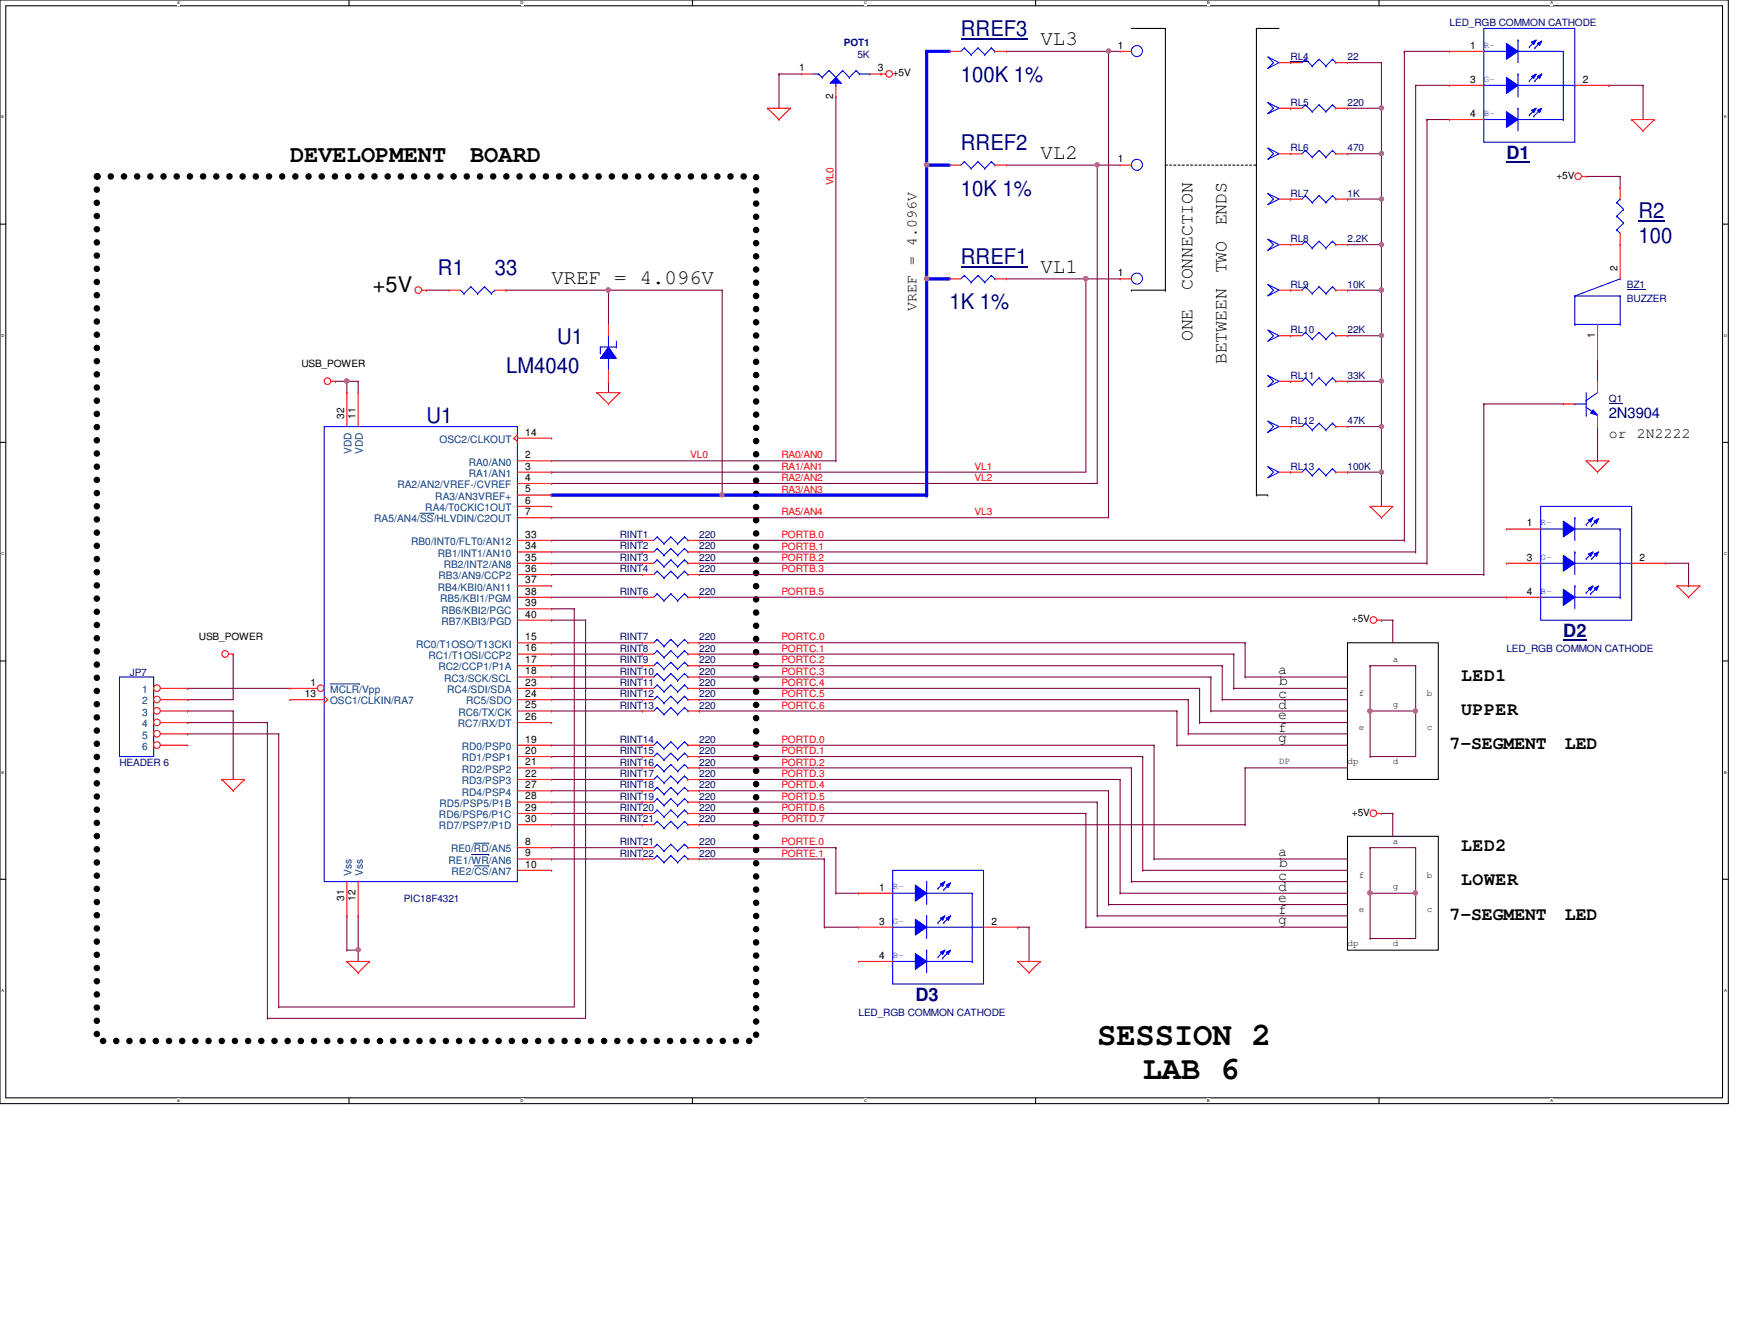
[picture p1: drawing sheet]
<svg xmlns="http://www.w3.org/2000/svg" width="279mm" height="216mm" viewBox="0 0 279 216" stroke-linecap="round" stroke-linejoin="round" font-family="sans-serif">
<defs><g id="words">
<g font-size="5.2">
<text x="176.5" y="168">SESSION 2</text>
<text x="183.8" y="173.5">LAB 6</text>
</g>
<g font-size="3.8">
<text x="46.7" y="26.1">DEVELOPMENT</text>
<text x="75.6" y="26.1">BOARD</text>
</g>
<g font-size="3.5" fill="#000080">
<text x="154.6" y="5.8">RREF3</text>
<text x="154.6" y="13.2">100K 1%</text>
<text x="154.6" y="24.1">RREF2</text>
<text x="154.6" y="31.5">10K 1%</text>
<text x="263.6" y="35.1">R2</text>
<text x="263.6" y="39.1">100</text>
<text x="70.4" y="44.2">R1</text>
<text x="79.6" y="44.2">33</text>
<text x="154.6" y="42.4">RREF1</text>
<text x="152.7" y="49.7">1K 1%</text>
<text x="81.4" y="60">LM4040</text>
<text x="89.6" y="55.2">U1</text>
<text x="68.6" y="68">U1</text>
</g>
<text font-size="3.5" x="60" y="47">+5V</text>
<g font-size="3.3">
<text x="167.3" y="7.2">VL3</text>
<text x="167.3" y="25.5">VL2</text>
<text x="88.7" y="45.7">VREF = 4.096V</text>
<text x="167.3" y="43.8">VL1</text>
</g>
<g font-size="2.9" fill="#000080">
<text x="242.3" y="25.6">D1</text>
<text x="251.5" y="102.4">D2</text>
<text x="147.2" y="160.9">D3</text>
</g>
<g font-size="2.9">
<text x="197.3" y="36.2" transform="rotate(-90 197.3 36.2)">ENDS</text>
<text x="191.8" y="46.7" transform="rotate(-90 191.8 46.7)">CONNECTION</text>
<text x="197.3" y="43.9" transform="rotate(-90 197.3 43.9)">TWO</text>
<text x="191.8" y="54.9" transform="rotate(-90 191.8 54.9)">ONE</text>
<text x="197.3" y="58.5" transform="rotate(-90 197.3 58.5)">BETWEEN</text>
<text x="235" y="109.4">LED1</text>
<text x="235" y="114.9">UPPER</text>
<text x="233.2" y="120.4">7-SEGMENT</text>
<text x="251.7" y="120.4">LED</text>
<text x="235" y="136.9">LED2</text>
<text x="235" y="142.3">LOWER</text>
<text x="233.2" y="147.8">7-SEGMENT</text>
<text x="251.7" y="147.8">LED</text>
</g>
<g font-size="2.4">
<text x="147.4" y="50" transform="rotate(-90 147.4 50)">VREF = 4.096V</text>
<text x="258.8" y="70.5">or</text>
<text x="263.3" y="70.5">2N2222</text>
<text x="205.6" y="112.2">c</text>
<text x="205.6" y="108.4">a</text>
<text x="205.7" y="110.2">b</text>
<text x="205.6" y="114">d</text>
<text x="205.6" y="119.3">g</text>
<text x="205.6" y="117.7">f</text>
<text x="205.6" y="115.7">e</text>
<text x="205.6" y="137.6">a</text>
<text x="205.6" y="143.3">d</text>
<text x="205.6" y="141.5">c</text>
<text x="205.7" y="139.4">b</text>
<text x="205.6" y="148.6">g</text>
<text x="205.6" y="146.9">f</text>
<text x="205.6" y="144.9">e</text>
</g>
<text font-size="2.4" fill="#000080" x="258.8" y="67.1">2N3904</text>
<g font-size="1.7">
<text x="128.6" y="11.5">1</text>
<text x="141.2" y="11.5">3</text>
<text x="179.8" y="7.8">1</text>
<text x="236.5" y="7.8">1</text>
<text x="134" y="15.9" transform="rotate(-90 134 15.9)">2</text>
<text x="236.5" y="13.3">3</text>
<text x="254.6" y="13.3">2</text>
<text x="236.5" y="18.8">4</text>
<text x="179.8" y="26.1">1</text>
<text x="179.8" y="44.4">1</text>
<text x="260.2" y="43.6" transform="rotate(-90 260.2 43.6)">2</text>
<text x="256.5" y="54.3" transform="rotate(-90 256.5 54.3)">1</text>
<text x="55.4" y="67.3" transform="rotate(-90 55.4 67.3)">32</text>
<text x="57.2" y="67.3" transform="rotate(-90 57.2 67.3)">11</text>
<text x="84.5" y="70">14</text>
<text x="84.5" y="73.7">2</text>
<text x="84.5" y="75.5">3</text>
<text x="84.5" y="77.3">4</text>
<text x="84.5" y="79.2">5</text>
<text x="84.5" y="81">6</text>
<text x="84.5" y="82.8">7</text>
<text x="84.5" y="86.4">33</text>
<text x="84.5" y="88.3">34</text>
<text x="245.6" y="84.6">1</text>
<text x="84.5" y="90.1">35</text>
<text x="84.5" y="91.9">36</text>
<text x="84.5" y="93.8">37</text>
<text x="84.5" y="95.6">38</text>
<text x="245.6" y="90.1">3</text>
<text x="245.6" y="95.6">4</text>
<text x="263.7" y="90.1">2</text>
<text x="84.5" y="97.5">39</text>
<text x="84.5" y="99.3">40</text>
<text x="84.5" y="106.6">17</text>
<text x="84.5" y="104.7">16</text>
<text x="84.5" y="102.9">15</text>
<text x="49" y="112.1">13</text>
<text x="50" y="110.2">1</text>
<text x="84.5" y="113.9">25</text>
<text x="84.5" y="112.1">24</text>
<text x="84.5" y="110.2">23</text>
<text x="84.5" y="108.4">18</text>
<text x="84.5" y="119.4">19</text>
<text x="84.5" y="115.7">26</text>
<text x="84.5" y="121.2">20</text>
<text x="84.5" y="123">21</text>
<text x="84.5" y="124.9">22</text>
<text x="84.5" y="126.7">27</text>
<text x="84.5" y="128.5">28</text>
<text x="84.5" y="130.3">29</text>
<text x="84.5" y="135.8">8</text>
<text x="84.5" y="137.7">9</text>
<text x="84.5" y="132.2">30</text>
<text x="84.5" y="139.5">10</text>
<text x="141.4" y="143.2">1</text>
<text x="55.4" y="144.8" transform="rotate(-90 55.4 144.8)">31</text>
<text x="57.2" y="144.8" transform="rotate(-90 57.2 144.8)">12</text>
<text x="141.4" y="148.6">3</text>
<text x="159.5" y="148.6">2</text>
<text x="141.4" y="154.1">4</text>
</g>
<g font-size="1.7" fill="#004080">
<text x="70.7" y="71.2">OSC2/CLKOUT</text>
<text x="56.6" y="73" transform="rotate(-90 56.6 73)">VDD</text>
<text x="58.4" y="73" transform="rotate(-90 58.4 73)">VDD</text>
<text x="75.4" y="74.8">RA0/AN0</text>
<text x="75.4" y="76.7">RA1/AN1</text>
<text x="60.2" y="84">RA5/AN4/SS/HLVDIN/C2OUT</text>
<text x="63.9" y="78.5">RA2/AN2/VREF-/CVREF</text>
<text x="68.4" y="82.2">RA4/T0CKIC1OUT</text>
<text x="70" y="80.3">RA3/AN3VREF+</text>
<text x="66.1" y="87.6">RB0/INT0/FLT0/AN12</text>
<text x="70.4" y="89.5">RB1/INT1/AN10</text>
<text x="70.4" y="95">RB4/KBI0/AN11</text>
<text x="70.5" y="93.1">RB3/AN9/CCP2</text>
<text x="71.4" y="91.3">RB2/INT2/AN8</text>
<text x="70.8" y="96.8">RB5/KBI1/PGM</text>
<text x="71" y="98.6">RB6/KBI2/PGC</text>
<text x="71" y="100.5">RB7/KBI3/PGD</text>
<text x="66.9" y="104.1">RC0/T1OSO/T13CKI</text>
<text x="68.9" y="105.9">RC1/T1OSI/CCP2</text>
<text x="70.5" y="107.8">RC2/CCP1/P1A</text>
<text x="22.9" y="111.4">1</text>
<text x="22.9" y="113.2">2</text>
<text x="53.1" y="111.4">MCLR/Vpp</text>
<text x="53.1" y="113.2">OSC1/CLKIN/RA7</text>
<text x="71.5" y="109.6">RC3/SCK/SCL</text>
<text x="71.9" y="111.4">RC4/SDI/SDA</text>
<text x="75" y="113.2">RC5/SDO</text>
<text x="22.9" y="115.1">3</text>
<text x="22.9" y="116.9">4</text>
<text x="22.9" y="118.7">5</text>
<text x="73.7" y="116.9">RC7/RX/DT</text>
<text x="73.7" y="115.1">RC6/TX/CK</text>
<text x="22.9" y="120.6">6</text>
<text x="74.3" y="120.6">RD0/PSP0</text>
<text x="74.3" y="122.4">RD1/PSP1</text>
<text x="74.3" y="124.2">RD2/PSP2</text>
<text x="70.6" y="131.5">RD6/PSP6/P1C</text>
<text x="70.7" y="129.7">RD5/PSP5/P1B</text>
<text x="74.3" y="126.1">RD3/PSP3</text>
<text x="74.3" y="127.9">RD4/PSP4</text>
<text x="70.6" y="133.3">RD7/PSP7/P1D</text>
<text x="72.6" y="137">RE0/RD/AN5</text>
<text x="56.6" y="140.8" transform="rotate(-90 56.6 140.8)">Vss</text>
<text x="58.4" y="140.8" transform="rotate(-90 58.4 140.8)">Vss</text>
<text x="72.1" y="138.9">RE1/WR/AN6</text>
<text x="72.6" y="140.7">RE2/CS/AN7</text>
</g>
<g font-size="1.6" fill="#000080">
<text x="233.2" y="4.2">LED_RGB COMMON CATHODE</text>
<text x="135.7" y="7.4">POT1</text>
<text x="137.9" y="9.3">5K</text>
<text x="207.6" y="9.7">RL4</text>
<text x="216.7" y="9.7">22</text>
<text x="207.6" y="17">RL5</text>
<text x="216.7" y="17">220</text>
<text x="207.6" y="24.3">RL6</text>
<text x="216.7" y="24.3">470</text>
<text x="207.6" y="31.6">RL7</text>
<text x="216.7" y="31.6">1K</text>
<text x="207.6" y="38.9">RL8</text>
<text x="216.7" y="38.9">2.2K</text>
<text x="207.6" y="46.3">RL9</text>
<text x="216.7" y="46.3">10K</text>
<text x="261.7" y="46.3">BZ1</text>
<text x="207.6" y="53.6">RL10</text>
<text x="216.7" y="53.6">22K</text>
<text x="261.7" y="48.5">BUZZER</text>
<text x="207.6" y="60.9">RL11</text>
<text x="216.7" y="60.9">33K</text>
<text x="258.8" y="64.6">Q1</text>
<text x="207.6" y="68.2">RL12</text>
<text x="216.7" y="68.2">47K</text>
<text x="207.6" y="75.5">RL13</text>
<text x="216.7" y="75.5">100K</text>
<text x="99.7" y="86.5">RINT1</text>
<text x="99.7" y="88.3">RINT2</text>
<text x="112.5" y="86.5">220</text>
<text x="112.5" y="88.3">220</text>
<text x="99.7" y="90.2">RINT3</text>
<text x="99.7" y="92">RINT4</text>
<text x="99.7" y="95.6">RINT6</text>
<text x="112.5" y="90.2">220</text>
<text x="112.5" y="92">220</text>
<text x="112.5" y="95.6">220</text>
<text x="99.7" y="106.6">RINT9</text>
<text x="99.7" y="103">RINT7</text>
<text x="99.7" y="104.8">RINT8</text>
<text x="112.5" y="106.6">220</text>
<text x="112.5" y="103">220</text>
<text x="112.5" y="104.8">220</text>
<text x="242.3" y="104.8">LED_RGB COMMON CATHODE</text>
<text x="20.9" y="108.6">JP7</text>
<text x="99.7" y="112.1">RINT12</text>
<text x="99.7" y="108.5">RINT10</text>
<text x="99.7" y="110.3">RINT11</text>
<text x="99.7" y="113.9">RINT13</text>
<text x="112.5" y="112.1">220</text>
<text x="112.5" y="108.5">220</text>
<text x="112.5" y="110.3">220</text>
<text x="112.5" y="113.9">220</text>
<text x="99.7" y="119.4">RINT14</text>
<text x="112.5" y="119.4">220</text>
<text x="19.2" y="123.1">HEADER 6</text>
<text x="99.7" y="121.2">RINT15</text>
<text x="99.7" y="123.1">RINT16</text>
<text x="99.7" y="124.9">RINT17</text>
<text x="112.5" y="121.2">220</text>
<text x="112.5" y="123.1">220</text>
<text x="112.5" y="124.9">220</text>
<text x="99.7" y="130.4">RINT20</text>
<text x="99.7" y="128.6">RINT19</text>
<text x="99.7" y="126.7">RINT18</text>
<text x="112.5" y="130.4">220</text>
<text x="112.5" y="128.6">220</text>
<text x="112.5" y="126.7">220</text>
<text x="99.7" y="135.9">RINT21</text>
<text x="99.7" y="137.7">RINT22</text>
<text x="99.7" y="132.2">RINT21</text>
<text x="112.5" y="135.9">220</text>
<text x="112.5" y="137.7">220</text>
<text x="112.5" y="132.2">220</text>
<text x="64.9" y="145">PIC18F4321</text>
<text x="138.1" y="163.3">LED_RGB COMMON CATHODE</text>
</g>
<g font-size="1.6">
<text x="143.6" y="12.2">+5V</text>
<text x="250.4" y="28.7">+5V</text>
<text x="48.5" y="59.1">USB_POWER</text>
<text x="217.5" y="100">+5V</text>
<text x="32" y="103">USB_POWER</text>
<text x="217.5" y="131.1">+5V</text>
</g>
<g font-size="1.6" fill="#f00">
<text x="134.1" y="29.8" transform="rotate(-90 134.1 29.8)">VL0</text>
<text x="111" y="73.7">VL0</text>
<text x="125.7" y="73.7">RA0/AN0</text>
<text x="125.7" y="77.3">RA2/AN2</text>
<text x="125.7" y="75.5">RA1/AN1</text>
<text x="156.8" y="77.3">VL2</text>
<text x="156.8" y="75.5">VL1</text>
<text x="125.7" y="79.2">RA3/AN3</text>
<text x="125.7" y="82.8">RA5/AN4</text>
<text x="156.8" y="82.8">VL3</text>
<text x="125.7" y="86.5">PORTB.0</text>
<text x="125.7" y="88.3">PORTB.1</text>
<text x="125.7" y="90.2">PORTB.2</text>
<text x="125.7" y="95.6">PORTB.5</text>
<text x="125.7" y="92">PORTB.3</text>
<text x="125.7" y="106.6">PORTC.2</text>
<text x="125.7" y="104.8">PORTC.1</text>
<text x="125.7" y="103">PORTC.0</text>
<text x="125.7" y="110.3">PORTC.4</text>
<text x="125.7" y="112.1">PORTC.5</text>
<text x="125.7" y="108.5">PORTC.3</text>
<text x="125.7" y="113.9">PORTC.6</text>
<text x="125.7" y="119.4">PORTD.0</text>
<text x="125.7" y="121.2">PORTD.1</text>
<text x="125.7" y="123.1">PORTD.2</text>
<text x="125.7" y="124.9">PORTD.3</text>
<text x="125.7" y="130.4">PORTD.6</text>
<text x="125.7" y="126.7">PORTD.4</text>
<text x="125.7" y="128.6">PORTD.5</text>
<text x="125.7" y="135.9">PORTE.0</text>
<text x="125.7" y="137.7">PORTE.1</text>
<text x="125.7" y="132.2">PORTD.7</text>
</g>
<g font-size="1.5" fill="#00f">
<text x="238.7" y="7.7">R-</text>
<text x="238.7" y="13.1">G-</text>
<text x="238.7" y="18.6">B-</text>
<text x="247.8" y="84.5">R-</text>
<text x="247.8" y="90">G-</text>
<text x="247.8" y="95.4">B-</text>
<text x="143.6" y="143">R-</text>
<text x="143.6" y="148.5">G-</text>
<text x="143.6" y="154">B-</text>
</g>
<g font-size="1.5">
<text x="224" y="106.4">a</text>
<text x="218.6" y="111.9">f</text>
<text x="224" y="113.7">g</text>
<text x="229.5" y="111.9">b</text>
<text x="218.6" y="117.4">e</text>
<text x="229.5" y="117.4">c</text>
<text x="205.7" y="122.9">DP</text>
<text x="216.7" y="122.9">dp</text>
<text x="224" y="122.9">d</text>
<text x="224" y="135.7">a</text>
<text x="218.6" y="141.1">f</text>
<text x="224" y="143">g</text>
<text x="229.5" y="141.1">b</text>
<text x="218.6" y="146.6">e</text>
<text x="229.5" y="146.6">c</text>
<text x="216.7" y="152.1">dp</text>
<text x="224" y="152.1">d</text>
</g>
<g font-size=".6">
<text x="28.5" y=".7">E</text>
<text x="83.7" y=".7">D</text>
<text x="139" y=".7">C</text>
<text x="194.2" y=".7">B</text>
<text x="249.4" y=".7">A</text>
<text x=".3" y="19">E</text>
<text x="277.3" y="19">E</text>
<text x=".3" y="54.1">D</text>
<text x="277.3" y="54.1">D</text>
<text x=".3" y="89.2">C</text>
<text x="277.3" y="89.2">C</text>
<text x=".3" y="124.4">B</text>
<text x="277.3" y="124.4">B</text>
<text x=".3" y="159.5">A</text>
<text x="277.3" y="159.5">A</text>
<text x="28.5" y="177.2">E</text>
<text x="83.7" y="177.2">D</text>
<text x="139" y="177.2">C</text>
<text x="194.2" y="177.2">B</text>
<text x="249.4" y="177.2">A</text>
</g>
</g></defs>
<path d="M0 0h278v177.4h-278zM.9 .9h276.2v175.6h-276.2z" fill="none" stroke="#000" stroke-width=".17"/>
<g fill="#fff">
<path d="M28.5 .1h.5v.7h-.5z"/>
<path d="M28.5 176.6h.5v.7h-.5z"/>
</g>
<path d="M56.1 0v.9M56.1 176.5v.9" fill="none" stroke="#000" stroke-width=".17"/>
<g fill="#fff">
<path d="M83.7 .1h.5v.7h-.5z"/>
<path d="M83.7 176.6h.5v.7h-.5z"/>
</g>
<path d="M111.4 0v.9M111.4 176.5v.9" fill="none" stroke="#000" stroke-width=".17"/>
<g fill="#fff">
<path d="M139 .1h.4v.7h-.4z"/>
<path d="M139 176.6h.4v.7h-.4z"/>
</g>
<path d="M166.6 0v.9M166.6 176.5v.9" fill="none" stroke="#000" stroke-width=".17"/>
<g fill="#fff">
<path d="M194.2 .1h.4v.7h-.4z"/>
<path d="M194.2 176.6h.4v.7h-.4z"/>
</g>
<path d="M221.8 0v.9M221.8 176.5v.9" fill="none" stroke="#000" stroke-width=".17"/>
<g fill="#fff">
<path d="M249.4 .1h.4v.7h-.4z"/>
<path d="M249.4 176.6h.4v.7h-.4z"/>
<path d="M.3 18.5h.4v.7h-.4z"/>
<path d="M277.3 18.5h.4v.7h-.4z"/>
<path d="M.3 53.6h.4v.7h-.4z"/>
<path d="M277.3 53.6h.5v.7h-.5z"/>
</g>
<path d="M0 36h.9M277.1 36h.9" fill="none" stroke="#000" stroke-width=".17"/>
<g fill="#fff">
<path d="M.3 88.6h.4v.8h-.4z"/>
<path d="M277.3 88.6h.5v.8h-.5z"/>
</g>
<path d="M0 71.1h.9M277.1 71.1h.9" fill="none" stroke="#000" stroke-width=".17"/>
<g fill="#fff">
<path d="M.3 123.8h.4v.7h-.4z"/>
<path d="M277.3 123.8h.4v.7h-.4z"/>
</g>
<path d="M0 106.3h.9M277.1 106.3h.9" fill="none" stroke="#000" stroke-width=".17"/>
<g fill="#fff">
<path d="M.3 158.9h.3v.7h-.3z"/>
<path d="M277.3 158.9h.4v.7h-.4z"/>
</g>
<g fill="none" stroke="#000" stroke-width=".17">
<path d="M182 4.6h5.5M187.5 4.6h.1M187.5 4.6v42.1M202.1 4.6h.1M202.1 4.6h3.6M202.1 4.6v75M182 46.7h.1M182 46.7h5.5M187.5 46.7h.1M202.1 79.6h.1M202.1 79.6h1.8M203.9 79.6h.1"/>
<path d="M216.7 103.3h14.7v22h-14.7zM216.7 134.5h14.7v18.2h-14.7zM0 141.4h.9M277.1 141.4h.9"/>
</g>
<path d="M15.6 28.4h106v138.9h-106z" fill="none" stroke="#000" stroke-width="1.1" stroke-dasharray="0 2.1"/>
<path d="M187.5 26.5h14.6M202.1 26.5h.1" fill="none" stroke="#000" stroke-width=".17" stroke-dasharray=".3 .3"/>
<path d="M55.8 152.7h.1M55.8 152.7h1.8M57.6 152.7h.1M57.6 152.7v1.9" fill="none" stroke="#800040" stroke-width=".17"/>
<circle cx="57.6" cy="152.7" r=".34" fill="#f0f"/>
<circle cx="57.6" cy="152.7" r=".34" fill="none" stroke="#f0f" stroke-width=".17"/>
<path d="M55.8 61.3h.1M55.8 61.3h1.8" fill="none" stroke="#800040" stroke-width=".17"/>
<circle cx="55.8" cy="61.3" r=".36" fill="#f0f"/>
<circle cx="55.8" cy="61.3" r=".36" fill="none" stroke="#f0f" stroke-width=".17"/>
<g fill="none" stroke="#800040" stroke-width=".17">
<path d="M225.9 8.3h.1M225.9 8.3v78.6M225.9 8.3h7.3M227.7 13.7h.1M227.7 13.7v75M227.7 13.7h5.5M229.5 19.2h.1M229.5 19.2v71.4M229.5 19.2h3.7M68.6 46.7h.1M68.6 46.7h3.7M81.4 46.7h.1"/>
<path d="M81.4 46.7h34.8M97.9 46.7h.1M97.9 46.7v5.5M116.2 46.7h.1M54 61.3h.1M54 61.3h1.8M55.8 61.3h.1M55.8 61.3v1.8M57.6 61.3h.1M57.6 61.3v1.8M97.9 61.3h.1M97.9 61.3v1.8"/>
<path d="M88.7 99.7h.1M88.7 97.9h.1M88.7 99.7h5.5M88.7 97.9h3.7M88.7 86.9h14.6M88.7 88.7h14.6M88.7 90.6h14.6M88.7 92.4h14.6M88.7 96h14.6M92.4 97.9h.1M92.4 97.9v64h-47.6M94.2 99.7h.1"/>
<path d="M94.2 99.7v64h-51.2M103.3 86.9h.1M103.3 88.7h.1M103.3 90.6h.1M103.3 92.4h.1M103.3 96h.1M112.5 96h.1M112.5 86.9h113.4M112.5 88.7h115.2M112.5 90.6h117M112.5 96h129.8M225.9 86.9h.1"/>
<path d="M227.7 88.7h.1M229.5 90.6h.1M30.2 112.5h.1M30.2 118h.1M30.2 116.2h.1M30.2 110.7h.1M30.2 114.3h.1M30.2 118h14.6M30.2 116.2h12.8M30.2 110.7h16.5M30.2 114.3h7.3M37.5 105.2h.1"/>
<path d="M37.5 114.3h.1M37.5 105.2v7.3h-7.3M37.5 114.3v11M43 116.2h.1M43 116.2v47.5M44.8 118h.1M44.8 118v43.9M88.7 112.5h14.6M88.7 110.7h14.6M88.7 114.3h14.6M88.7 119.8h14.6M88.7 103.3h14.6"/>
<path d="M88.7 105.2h14.6M88.7 107h14.6M88.7 108.8h14.6M103.3 119.8h.1M103.3 103.3h.1M103.3 105.2h.1M103.3 107h.1M103.3 108.8h.1M103.3 110.7h.1M103.3 112.5h.1M103.3 114.3h.1M88.7 121.6h14.6"/>
<path d="M88.7 123.4h14.6M88.7 125.3h14.6M88.7 127.1h14.6M88.7 128.9h14.6M88.7 130.8h14.6M103.3 121.6h.1M103.3 123.4h.1M103.3 125.3h.1M103.3 127.1h.1M103.3 128.9h.1M103.3 130.8h.1M112.5 130.8h.1"/>
<path d="M112.5 130.8h62.2M55.8 147.2h.1M55.8 147.2v5.5M57.6 147.2h.1M57.6 147.2v5.5M43 163.7h.1M44.8 161.9h.1"/>
</g>
<circle cx="97.8" cy="46.6" r=".35" fill="#f0f"/>
<circle cx="97.8" cy="46.6" r=".35" fill="none" stroke="#f0f" stroke-width=".17"/>
<g fill="none" stroke="#800040" stroke-width=".17">
<path d="M258.8 13.7h.1M258.8 13.7h5.5M224 99.7h.1M224 99.7v3.6M112.5 107h.1M112.5 105.2h.1M112.5 110.7h.1M112.5 112.5h.1M112.5 107h84.1M112.5 105.2h86M112.5 110.7h80.5M112.5 112.5h78.6"/>
<path d="M189.3 119.8h.1M189.3 119.8h27.4M191.1 112.5h.1M191.1 118h.1M191.1 112.5v5.5M191.1 118h25.6M193 110.7h.1M193 116.2h.1M193 110.7v5.5M193 116.2h23.7M194.8 114.3h.1M194.8 114.3h21.9"/>
<path d="M196.6 112.5h.1M196.6 112.5h20.1M198.5 110.7h.1M198.5 110.7h18.2M200.3 108.8h.1M200.3 108.8h16.4M220.4 107h.1M220.4 114.3h.1M220.4 107h7.3M220.4 114.3h7.3M220.4 107v14.6M227.7 114.3h.1"/>
<path d="M227.7 114.3v7.3h-7.3M88.7 138.1h.1M88.7 136.3h14.6M88.7 138.1h14.6M103.3 136.3h.1M112.5 136.3h22M112.5 138.1h20.1M132.6 138.1h.1M132.6 138.1v11M134.5 136.3h.1M134.5 136.3v7.3M220.4 121.6h.1"/>
<path d="M132.6 149.1h.1M132.6 149.1h5.5M134.5 143.6h.1M134.5 143.6h3.6M163.7 149.1h.1M163.7 149.1h1.8M165.5 149.1h.1M165.5 149.1v5.5"/>
</g>
<circle cx="220.4" cy="114.3" r=".36" fill="#f0f"/>
<circle cx="220.4" cy="114.3" r=".36" fill="none" stroke="#f0f" stroke-width=".17"/>
<path d="M227.7 107h.1M227.7 107v7.3" fill="none" stroke="#800040" stroke-width=".17"/>
<circle cx="227.7" cy="114.3" r=".34" fill="#f0f"/>
<circle cx="227.7" cy="114.3" r=".34" fill="none" stroke="#f0f" stroke-width=".17"/>
<g fill="none" stroke="#800040" stroke-width=".17">
<path d="M183.8 139.9h.1M183.8 139.9h32.9M185.6 138.1h.1M185.6 138.1h31.1M220.4 136.3h.1M220.4 136.3h7.3M224 130.8h.1M224 130.8v3.7M174.7 149.1h.1M174.7 149.1h42M176.5 147.2h.1M176.5 147.2h40.2"/>
<path d="M178.3 145.4h.1M178.3 145.4h38.4M180.2 143.6h.1M180.2 143.6h36.5M182 141.7h.1M182 141.7h34.7M220.4 150.9h.1M220.4 143.6h.1M220.4 150.9h7.3M220.4 143.6v7.3"/>
</g>
<circle cx="220.4" cy="143.5" r=".36" fill="#f0f"/>
<circle cx="220.4" cy="143.5" r=".36" fill="none" stroke="#f0f" stroke-width=".17"/>
<path d="M220.4 136.3h.1M220.4 136.3v7.3M227.7 136.3h.1M227.7 136.3v14.6M220.4 143.6h.1M220.4 143.6h7.3M227.7 143.6h.1" fill="none" stroke="#800040" stroke-width=".17"/>
<circle cx="227.7" cy="143.5" r=".34" fill="#f0f"/>
<circle cx="227.7" cy="143.5" r=".34" fill="none" stroke="#f0f" stroke-width=".17"/>
<g fill="none" stroke="#800040" stroke-width=".17">
<path d="M161.9 8.3h16.4M178.3 8.3h.1M161.9 44.8h12.8M174.7 44.8h.1M174.7 44.8v31.1M222.2 99.7h.1M222.2 99.7h1.8M112.5 103.3h.1M112.5 108.8h.1M112.5 114.3h.1M112.5 119.8h.1M112.5 103.3h87.8"/>
<path d="M112.5 108.8h82.3M112.5 114.3h76.8M112.5 119.8h73.1M185.6 119.8h.1M185.6 119.8v18.3M189.3 114.3h.1M189.3 114.3v5.5M194.8 108.8h.1M194.8 108.8v5.5M196.6 107h.1M196.6 107v5.5M198.5 105.2h.1"/>
<path d="M198.5 105.2v5.5M200.3 103.3h.1M200.3 103.3v5.5M112.5 121.6h.1M112.5 123.4h.1M112.5 125.3h.1M112.5 127.1h.1M112.5 128.9h.1M112.5 121.6h71.3M112.5 123.4h69.5M112.5 125.3h67.7M112.5 127.1h65.8"/>
<path d="M112.5 128.9h64M174.7 130.8h.1M174.7 130.8v18.3M176.5 128.9h.1M176.5 128.9v18.3M178.3 127.1h.1M178.3 127.1v18.3M180.2 125.3h.1M180.2 125.3v18.3M182 123.4h.1M182 123.4v18.3M183.8 121.6h.1"/>
<path d="M183.8 121.6v18.3M222.2 130.8h.1M222.2 130.8h1.8"/>
</g>
<circle cx="174.6" cy="44.8" r=".36" fill="#f0f"/>
<circle cx="174.6" cy="44.8" r=".36" fill="none" stroke="#f0f" stroke-width=".17"/>
<path d="M178.3 8.3h.1M178.3 8.3v74.9" fill="none" stroke="#800040" stroke-width=".17"/>
<circle cx="178.3" cy="8.2" r=".34" fill="#f0f"/>
<circle cx="178.3" cy="8.2" r=".34" fill="none" stroke="#f0f" stroke-width=".17"/>
<path d="M149.1 8.3h.1M149.1 8.3v36.5M149.1 8.3h3.6M149.1 26.5h.1M149.1 26.5h3.6M149.1 44.8h.1M149.1 44.8h3.6" fill="none" stroke="#800040" stroke-width=".17"/>
<circle cx="149.1" cy="26.5" r=".34" fill="#f0f"/>
<circle cx="149.1" cy="26.5" r=".34" fill="none" stroke="#f0f" stroke-width=".17"/>
<path d="M161.9 26.5h14.6M176.5 26.5h.1M176.5 26.5v51.2" fill="none" stroke="#800040" stroke-width=".17"/>
<circle cx="176.5" cy="26.5" r=".34" fill="#f0f"/>
<circle cx="176.5" cy="26.5" r=".34" fill="none" stroke="#f0f" stroke-width=".17"/>
<path d="M88.7 77.7h.1M88.7 77.7h87.8M116.2 79.6h.1M116.2 79.6h32.9" fill="none" stroke="#800040" stroke-width=".17"/>
<circle cx="116.1" cy="79.5" r=".34" fill="#f0f"/>
<circle cx="116.1" cy="79.5" r=".34" fill="none" stroke="#f0f" stroke-width=".17"/>
<path d="M149.1 44.8h.1M149.1 44.8v34.8" fill="none" stroke="#800040" stroke-width=".17"/>
<circle cx="149.1" cy="44.8" r=".34" fill="#f0f"/>
<circle cx="149.1" cy="44.8" r=".34" fill="none" stroke="#f0f" stroke-width=".17"/>
<g fill="none" stroke="#800040" stroke-width=".17">
<path d="M125.3 11.9h.1M125.3 11.9h3.6M125.3 11.9v5.5M264.3 13.7h.1M264.3 13.7v5.5M255.1 28.4h5.5M260.6 28.4h.1M260.6 30.2h.1M260.6 28.4v1.8M116.2 46.7v32.9M257 57.6v3.7M88.7 75.9h.1"/>
<path d="M88.7 79.6h.1M88.7 75.9h86M88.7 74.1h45.8M88.7 79.6h27.5M116.2 79.6h.1M134.5 74.1h.1M238.7 64.9h.1M238.7 64.9v27.5M238.7 64.9h12.8M257 61.3h.1M257 74.1h.1M257 68.6v5.5"/>
<path d="M88.7 83.2h.1M88.7 83.2h89.6M112.5 92.4h126.2M238.7 92.4h.1M267.9 90.6h3.7M271.6 90.6h.1M271.6 94.2h.1M271.6 90.6v3.6M88.7 132.6h14.6M103.3 132.6h.1M112.5 132.6h.1M112.5 132.6h87.8"/>
<path d="M200.3 123.4h.1M200.3 132.6h.1M200.3 123.4h16.4M200.3 123.4v9.2"/>
</g>
<path d="M149.1 8.3h3.6" fill="none" stroke="#00f" stroke-width=".51"/>
<circle cx="149.1" cy="8.3" r=".25" fill="#00f"/>
<path d="M149.1 8.3v18.2" fill="none" stroke="#00f" stroke-width=".51"/>
<circle cx="149.1" cy="8.3" r=".25" fill="#00f"/>
<circle cx="149.1" cy="26.5" r=".34" fill="#f0f"/>
<circle cx="149.1" cy="26.5" r=".34" fill="none" stroke="#f0f" stroke-width=".17"/>
<path d="M149.1 26.5h3.6" fill="none" stroke="#00f" stroke-width=".51"/>
<circle cx="149.1" cy="26.5" r=".25" fill="#00f"/>
<path d="M149.1 26.5v18.3" fill="none" stroke="#00f" stroke-width=".51"/>
<circle cx="149.1" cy="26.5" r=".25" fill="#00f"/>
<path d="M149.1 44.8h3.6" fill="none" stroke="#00f" stroke-width=".51"/>
<circle cx="149.1" cy="44.8" r=".25" fill="#00f"/>
<path d="M88.7 79.6h60.4" fill="none" stroke="#00f" stroke-width=".51"/>
<circle cx="149.1" cy="79.6" r=".25" fill="#00f"/>
<path d="M149.1 44.8v34.8" fill="none" stroke="#00f" stroke-width=".51"/>
<circle cx="149.1" cy="44.8" r=".25" fill="#00f"/>
<circle cx="149.1" cy="44.8" r=".34" fill="#f0f"/>
<circle cx="149.1" cy="44.8" r=".34" fill="none" stroke="#f0f" stroke-width=".17"/>
<g fill="none" stroke="#800040" stroke-width=".17">
<path d="M134.5 15.6h.1M134.5 15.6v58.5M178.3 8.3h.1M178.3 8.3h1.9M216.7 10.1h.1M216.7 17.4h.1M216.7 10.1h5.5M216.7 17.4h5.5M222.2 10.1h.1M222.2 17.4h.1M222.2 10.1v14.6M176.5 26.5h.1"/>
<path d="M176.5 26.5h3.7M174.7 44.8h.1M174.7 44.8h5.5"/>
</g>
<circle cx="222.2" cy="24.7" r=".34" fill="#f0f"/>
<circle cx="222.2" cy="24.7" r=".34" fill="none" stroke="#f0f" stroke-width=".17"/>
<circle cx="222.2" cy="17.4" r=".34" fill="#f0f"/>
<circle cx="222.2" cy="17.4" r=".34" fill="none" stroke="#f0f" stroke-width=".17"/>
<path d="M216.7 24.7h.1M216.7 24.7h5.5M222.2 24.7h.1M222.2 24.7v7.3" fill="none" stroke="#800040" stroke-width=".17"/>
<circle cx="222.2" cy="32" r=".34" fill="#f0f"/>
<circle cx="222.2" cy="32" r=".34" fill="none" stroke="#f0f" stroke-width=".17"/>
<path d="M216.7 32h.1M216.7 39.3h.1M216.7 32h5.5M216.7 39.3h5.5M222.2 32h.1M222.2 39.3h.1M222.2 32v14.7" fill="none" stroke="#800040" stroke-width=".17"/>
<circle cx="222.2" cy="46.6" r=".35" fill="#f0f"/>
<circle cx="222.2" cy="46.6" r=".35" fill="none" stroke="#f0f" stroke-width=".17"/>
<circle cx="222.2" cy="39.3" r=".34" fill="#f0f"/>
<circle cx="222.2" cy="39.3" r=".34" fill="none" stroke="#f0f" stroke-width=".17"/>
<path d="M216.7 46.7h.1M216.7 54h.1M216.7 46.7h5.5M216.7 54h5.5M222.2 46.7h.1M222.2 54h.1M222.2 46.7v14.6" fill="none" stroke="#800040" stroke-width=".17"/>
<circle cx="222.2" cy="53.9" r=".34" fill="#f0f"/>
<circle cx="222.2" cy="53.9" r=".34" fill="none" stroke="#f0f" stroke-width=".17"/>
<path d="M216.7 61.3h.1M216.7 61.3h5.5M222.2 61.3h.1M222.2 61.3v7.3" fill="none" stroke="#800040" stroke-width=".17"/>
<circle cx="222.2" cy="68.6" r=".34" fill="#f0f"/>
<circle cx="222.2" cy="68.6" r=".34" fill="none" stroke="#f0f" stroke-width=".17"/>
<circle cx="222.2" cy="61.3" r=".34" fill="#f0f"/>
<circle cx="222.2" cy="61.3" r=".34" fill="none" stroke="#f0f" stroke-width=".17"/>
<path d="M216.7 68.6h.1M216.7 75.9h.1M216.7 68.6h5.5M216.7 75.9h5.5M222.2 68.6h.1M222.2 75.9h.1M222.2 68.6v12.8" fill="none" stroke="#800040" stroke-width=".17"/>
<circle cx="222.2" cy="75.9" r=".34" fill="#f0f"/>
<circle cx="222.2" cy="75.9" r=".34" fill="none" stroke="#f0f" stroke-width=".17"/>
<g fill="none" stroke="#f00" stroke-width=".17">
<path d="M123.4 17.4h.1M123.4 17.4h3.7M123.4 17.4l1.9 1.8M125.3 19.2h.1M127.1 17.4h.1M127.1 17.4l-1.8 1.8M141.7 11.9h.1M141.7 11.9h.8M262.5 19.2h.1M262.5 19.2h3.6M262.5 19.2l1.8 1.8M266.1 19.2h.1"/>
<path d="M266.1 19.2l-1.8 1.8M207.6 24.7h.1M207.6 24.7h1.8M214.9 24.7h1.8M216.7 24.7h.1M254.4 28.4h.7M255.1 28.4h.1M264.3 21h.1M67.9 46.7h.7M68.6 46.7h.1M53.3 61.3h.7M54 61.3h.1"/>
<path d="M96 63.1h.1M96 63.1h3.7M96 63.1l1.9 1.8M97.9 64.9h.1M99.7 63.1h.1M99.7 63.1l-1.8 1.8M255.1 74.1h.1M255.1 74.1h3.7M255.1 74.1l1.9 1.8M257 75.9h.1M258.8 74.1h.1M258.8 74.1l-1.8 1.8"/>
<path d="M103.3 90.6h.1M103.3 90.6h1.9M110.7 90.6h1.8M112.5 90.6h.1M220.4 81.4h.1M220.4 81.4h3.6M220.4 81.4l1.8 1.8M221.5 99.7h.7M222.2 99.7h.1M222.2 83.2h.1M224 81.4h.1M224 81.4l-1.8 1.8"/>
<path d="M269.7 94.2h.1M269.7 94.2h3.7M269.7 94.2l1.9 1.8M271.6 96h.1M273.4 94.2h.1M273.4 94.2l-1.8 1.8M36.8 105.2h.7M37.5 105.2h.1M103.3 112.5h.1M103.3 119.8h.1M103.3 112.5h1.9M103.3 119.8h1.9"/>
<path d="M110.7 112.5h1.8M110.7 119.8h1.8M112.5 112.5h.1M112.5 119.8h.1M35.7 125.3h.1M35.7 125.3h3.6M35.7 125.3l1.8 1.8M37.5 127.1h.1M39.3 125.3h.1M39.3 125.3l-1.8 1.8M221.5 130.8h.7M222.2 130.8h.1"/>
<path d="M55.8 154.6h.1M55.8 154.6h3.6M55.8 154.6l1.8 1.8M57.6 156.4h.1M59.4 154.6h.1M59.4 154.6l-1.8 1.8M163.7 154.6h.1M163.7 154.6h3.6M163.7 154.6l1.8 1.8M165.5 156.4h.1M167.3 154.6h.1M167.3 154.6l-1.8 1.8"/>
<circle cx="143" cy="11.9" r=".54"/>
<circle cx="253.8" cy="28.3" r=".54"/>
<circle cx="67.3" cy="46.6" r=".54"/>
<circle cx="52.7" cy="61.3" r=".54"/>
<circle cx="220.9" cy="99.7" r=".54"/>
<circle cx="36.2" cy="105.1" r=".54"/>
<circle cx="220.9" cy="130.7" r=".54"/>
</g>
<g fill="none" stroke="#00f" stroke-width=".17">
<path d="M210 24.2h.1M210 24.2l-.6 .5M210 24.2l1.1 1.1M211.1 25.3h.1M212.2 24.2h.1M212.2 24.2l-1.1 1.1M212.2 24.2l1.1 1.1M213.3 25.3h.1M214.3 24.2h.1M214.3 24.2l-1 1.1M214.3 24.2l.6 .5M214.9 24.7h.1"/>
<path d="M52.2 68.6h31v73.1h-31zM105.7 90h.1M105.7 90l-.5 .6M105.7 90l1.1 1.1M106.8 91.1h.1M107.9 90h.1M107.9 90l-1.1 1.1M107.9 90l1.1 1.1M109 91.1h.1M110.1 90h.1M110.1 90l-1.1 1.1M110.1 90l.6 .6"/>
<path d="M110.7 90.6h.1M105.7 111.9h.1M105.7 119.3h.1M105.7 111.9l-.5 .6M105.7 111.9l1.1 1.1M105.7 119.3l-.5 .5M105.7 119.3l1.1 1.1M106.8 113h.1M107.9 111.9h.1M107.9 119.3h.1M107.9 111.9l-1.1 1.1M107.9 111.9l1.1 1.1"/>
<path d="M107.9 119.3l-1.1 1.1M107.9 119.3l1.1 1.1M109 113h.1M110.1 111.9h.1M110.1 119.3h.1M110.1 111.9l-1.1 1.1M110.1 111.9l.6 .6M110.1 119.3l-1.1 1.1M110.1 119.3l.6 .5M110.7 112.5h.1M110.7 119.8h.1M106.8 120.4h.1"/>
<path d="M109 120.4h.1"/>
</g>
<circle cx="51.6" cy="110.6" r=".54" fill="#fff"/>
<g fill="none" stroke="#f00" stroke-width=".17">
<path d="M205.7 10.1h1.9M207.6 10.1h.1M152.7 26.5h.1M152.7 26.5h1.9M160 26.5h1.9M161.9 26.5h.1M72.3 46.7h.1M72.3 46.7h1.8M79.6 46.7h1.8M81.4 46.7h.1M180.2 44.8h.1M180.2 44.8h1.8"/>
<path d="M55.8 63.1h.1M55.8 63.1v5.5M57.6 63.1h.1M57.6 63.1v5.5M82.7 70.4h.1M82.7 70.4l.5 .6M83.2 71h.1M83.2 74.1h5.5M83.2 75.9h5.5M83.2 77.7h5.5M83.2 79.6h5.5M83.2 69.9l-.5 .5"/>
<path d="M83.2 70.4h5.5M88.7 74.1h.1M88.7 75.9h.1M88.7 77.7h.1M88.7 79.6h.1M88.7 70.4h.1M205.7 68.6h1.9M207.6 75.9h.1M207.6 68.6h.1M207.6 75.9h1.8M214.9 75.9h1.8M216.7 75.9h.1"/>
<path d="M83.2 81.4h5.5M83.2 83.2h5.5M83.2 86.9h5.5M83.2 88.7h5.5M83.2 90.6h5.5M83.2 92.4h5.5M83.2 94.2h5.5M83.2 96h5.5M83.2 97.9h5.5M83.2 99.7h5.5M88.7 81.4h.1M88.7 83.2h.1"/>
<path d="M88.7 86.9h.1M88.7 88.7h.1M88.7 90.6h.1M88.7 92.4h.1M88.7 94.2h.1M88.7 96h.1M88.7 97.9h.1M88.7 99.7h.1M103.3 92.4h.1M103.3 86.9h.1M103.3 86.9h1.9M103.3 92.4h1.9"/>
<path d="M110.7 86.9h1.8M110.7 92.4h1.8M112.5 92.4h.1M112.5 86.9h.1M46.7 110.7h.1M46.7 112.5h.1M46.7 110.7h4.4M46.7 112.5h5.5M52.2 113h.1M52.2 111.9l.5 .6M52.7 112.5h.1M52.7 112.5l-.5 .5"/>
<path d="M83.2 110.7h5.5M83.2 112.5h5.5M83.2 119.8h5.5M83.2 116.2h5.5M83.2 114.3h5.5M83.2 108.8h5.5M83.2 107h5.5M83.2 105.2h5.5M83.2 103.3h5.5M88.7 119.8h.1M88.7 116.2h.1M88.7 114.3h.1"/>
<path d="M88.7 112.5h.1M88.7 110.7h.1M88.7 108.8h.1M88.7 107h.1M88.7 105.2h.1M88.7 103.3h.1M103.3 107h.1M103.3 108.8h.1M103.3 110.7h.1M103.3 110.7h1.9M103.3 108.8h1.9M103.3 107h1.9"/>
<path d="M110.7 110.7h1.8M110.7 108.8h1.8M110.7 107h1.8M112.5 107h.1M112.5 108.8h.1M112.5 110.7h.1M83.2 136.3h5.5M83.2 138.1h5.5M83.2 139.9h5.5M83.2 121.6h5.5M83.2 123.4h5.5M83.2 125.3h5.5"/>
<path d="M83.2 127.1h5.5M83.2 128.9h5.5M83.2 130.8h5.5M83.2 132.6h5.5M88.7 136.3h.1M88.7 138.1h.1M88.7 139.9h.1M88.7 121.6h.1M88.7 123.4h.1M88.7 125.3h.1M88.7 127.1h.1M88.7 128.9h.1"/>
<path d="M88.7 130.8h.1M88.7 132.6h.1M103.3 121.6h.1M103.3 136.3h.1M103.3 136.3h1.9M103.3 121.6h1.9M110.7 136.3h1.8M110.7 121.6h1.8M112.5 121.6h.1M112.5 136.3h.1M55.8 147.2h.1M55.8 141.7v5.5"/>
<path d="M57.6 147.2h.1M57.6 141.7v5.5"/>
<circle cx="51.6" cy="110.6" r=".54"/>
</g>
<path d="M67.6 82.5h2.2M69.8 82.5h.1M53.1 109.9h4.7M57.8 109.9h.1M75.8 137.4h2.8M76.2 135.6h2.4M76.3 139.2h2.3M78.6 135.6h.1M78.6 137.4h.1M78.6 139.2h.1" fill="none" stroke="#004080" stroke-width=".16"/>
<g fill="none" stroke="#00f" stroke-width=".17">
<path d="M203.9 9.1l1.8 1-1.8 .9 1-.9zM155.1 26h.1M155.1 26l-.5 .5M155.1 26l1.1 1.1M156.2 27.1h.1M157.3 26h.1M157.3 26l-1.1 1.1M157.3 26l1.1 1.1M158.4 27.1h.1M159.5 26h.1M159.5 26l-1.1 1.1M159.5 26l.5 .5"/>
<path d="M160 26.5h.1M74.1 46.7l.5 .5M74.6 47.2h.1M75.7 46.1h.1M75.7 46.1l-1.1 1.1M75.7 46.1l1.1 1.1M76.8 47.2h.1M77.9 46.1h.1M77.9 46.1l-1.1 1.1M77.9 46.1l1.1 1.1M79 47.2h.1M79.6 46.7h.1"/>
<path d="M79.6 46.7l-.6 .5M203.9 67.7l1.8 .9-1.8 .9 1-.9zM210 75.4h.1M210 75.4l-.6 .5M210 75.4l1.1 1.1M211.1 76.5h.1M212.2 75.4h.1M212.2 75.4l-1.1 1.1M212.2 75.4l1.1 1.1M213.3 76.5h.1M214.3 75.4h.1M214.3 75.4l-1 1.1"/>
<path d="M214.3 75.4l.6 .5M214.9 75.9h.1M105.7 91.8h.1M105.7 86.3h.1M105.7 91.8l-.5 .6M105.7 91.8l1.1 1.1M105.7 86.3l-.5 .6M105.7 86.3l1.1 1.1M106.8 92.9h.1M106.8 87.4h.1M107.9 91.8h.1M107.9 86.3h.1"/>
<path d="M107.9 91.8l-1.1 1.1M107.9 91.8l1.1 1.1M107.9 86.3l-1.1 1.1M107.9 86.3l1.1 1.1M109 92.9h.1M109 87.4h.1M110.1 91.8h.1M110.1 86.3h.1M110.1 91.8l-1.1 1.1M110.1 91.8l.6 .6M110.1 86.3l-1.1 1.1M110.1 86.3l.6 .6"/>
<path d="M110.7 92.4h.1M110.7 86.9h.1M105.7 106.5h.1M105.7 108.3h.1M105.7 110.1h.1M105.7 106.5l-.5 .5M105.7 106.5l1.1 1.1M105.7 108.3l-.5 .5M105.7 108.3l1.1 1.1M105.7 110.1l-.5 .6M105.7 110.1l1.1 1.1M106.8 107.6h.1"/>
<path d="M106.8 109.4h.1M106.8 111.2h.1M107.9 106.5h.1M107.9 108.3h.1M107.9 110.1h.1M107.9 106.5l-1.1 1.1M107.9 106.5l1.1 1.1M107.9 108.3l-1.1 1.1M107.9 108.3l1.1 1.1M107.9 110.1l-1.1 1.1M107.9 110.1l1.1 1.1M109 107.6h.1"/>
<path d="M109 109.4h.1M109 111.2h.1M110.1 106.5h.1M110.1 108.3h.1M110.1 110.1h.1M110.1 106.5l-1.1 1.1M110.1 106.5l.6 .5M110.1 108.3l-1.1 1.1M110.1 108.3l.6 .5M110.1 110.1l-1.1 1.1M110.1 110.1l.6 .6M110.7 107h.1"/>
<path d="M110.7 108.8h.1M110.7 110.7h.1M105.7 121.1h.1M105.7 135.7h.1M105.7 121.1l-.5 .5M105.7 121.1l1.1 1.1M105.7 135.7l-.5 .6M105.7 135.7l1.1 1.1M106.8 122.2h.1M106.8 136.8h.1M107.9 121.1h.1M107.9 135.7h.1"/>
<path d="M107.9 121.1l-1.1 1.1M107.9 121.1l1.1 1.1M107.9 135.7l-1.1 1.1M107.9 135.7l1.1 1.1M109 122.2h.1M109 136.8h.1M110.1 121.1h.1M110.1 135.7h.1M110.1 121.1l-1.1 1.1M110.1 121.1l.6 .5M110.1 135.7l-1.1 1.1M110.1 135.7l.6 .6"/>
<path d="M110.7 121.6h.1M110.7 136.3h.1"/>
<circle cx="182.9" cy="44.8" r=".89"/>
</g>
<path d="M134.5 12.4l.8 1h-1.8z" fill="#00f"/>
<g fill="none" stroke="#00f" stroke-width=".17">
<path d="M130.8 11.9h.9M131.7 11.9h.1M131.7 11.9l.5 .5M132.2 12.4h.1M133.3 11.3h.1M133.3 11.3l-1.1 1.1M133.3 11.3l1.2 1.1M134.5 12.4l.8 1h-1.8zM134.5 12.4h.1M134.5 13.7h.1M134.5 13.4v.3M135.6 11.3h.1"/>
<path d="M135.6 11.3l-1.1 1.1M135.6 11.3l1 1.1M136.6 12.4h.1M137.7 11.3h.1M137.7 11.3l-1.1 1.1M137.7 11.3l.6 .6M138.3 11.9h.1M138.3 11.9h1.6M139.9 11.9h.1M105.7 102.8h.1M105.7 102.8l-.5 .5M105.7 102.8l1.1 1.1"/>
<path d="M106.8 103.9h.1M107.9 102.8h.1M107.9 102.8l-1.1 1.1M107.9 102.8l1.1 1.1M109 103.9h.1M110.1 102.8h.1M110.1 102.8l-1.1 1.1M110.1 102.8l.6 .5M110.7 103.3h.1"/>
<circle cx="182.9" cy="26.5" r=".89"/>
</g>
<path d="M128.9 11.9h.1M128.9 11.9h1.9M134.5 15.6h.1M134.5 13.7v1.9M139.9 11.9h1.8M141.7 11.9h.1M180.2 26.5h.1M180.2 26.5h1.8M103.3 103.3h.1M103.3 103.3h1.9M110.7 103.3h1.8M112.5 103.3h.1" fill="none" stroke="#f00" stroke-width=".17"/>
<path d="M251.5 83.8l1.8 1.2-1.8 1.3z" fill-rule="evenodd" fill="#00f"/>
<path d="M251.5 83.8l1.8 1.2-1.8 1.3z" fill="none" stroke="#00f" stroke-width=".17"/>
<path d="M255.5 83.6l.7-.4-.3 .7z" fill-rule="evenodd" fill="#00f"/>
<path d="M255.1 84.3h.1M255.5 83.6l.7-.4-.3 .7zM256.2 83.2l-1.1 1.1" fill="none" stroke="#00f" stroke-width=".17"/>
<path d="M256.4 83.8l.7-.4-.3 .8z" fill-rule="evenodd" fill="#00f"/>
<path d="M247.8 85h12.8M253.3 83.2h.1M253.3 83.2v3.7M255.1 95.3h.1M256.2 94.2l-1.1 1.1M256.4 83.8l.7-.4-.3 .8zM260.6 85h.1" fill="none" stroke="#00f" stroke-width=".17"/>
<path d="M251.5 89.3l1.8 1.3-1.8 1.2z" fill-rule="evenodd" fill="#00f"/>
<path d="M251.5 89.3l1.8 1.3-1.8 1.2z" fill="none" stroke="#00f" stroke-width=".17"/>
<path d="M251.5 94.7l1.8 1.3-1.8 1.3z" fill-rule="evenodd" fill="#00f"/>
<path d="M247.8 90.6h12.8M247.8 96h12.8M251.5 94.7l1.8 1.3-1.8 1.3zM255.9 95.5h.1M256 89.8h.1M257 94.4l-1.1 1.1M257.1 88.7l-1.1 1.1M260.6 90.6h.1M260.6 96h.1" fill="none" stroke="#00f" stroke-width=".17"/>
<path d="M255.5 89.1l.7-.4-.3 .8z" fill-rule="evenodd" fill="#00f"/>
<path d="M255.5 89.1l.7-.4-.3 .8z" fill="none" stroke="#00f" stroke-width=".17"/>
<path d="M256.4 89.1l.7-.4-.3 .8z" fill-rule="evenodd" fill="#00f"/>
<path d="M256.4 89.1l.7-.4-.3 .8z" fill="none" stroke="#00f" stroke-width=".17"/>
<path d="M255.5 94.6l.7-.4-.3 .7z" fill-rule="evenodd" fill="#00f"/>
<path d="M255.5 94.6l.7-.4-.3 .7z" fill="none" stroke="#00f" stroke-width=".17"/>
<path d="M256.4 94.6l.7-.4-.3 .7z" fill-rule="evenodd" fill="#00f"/>
<g fill="none" stroke="#00f" stroke-width=".17">
<path d="M210 9.5h.1M210 9.5l-.6 .6M210 9.5l1.1 1.1M211.1 10.6h.1M212.2 9.5h.1M212.2 9.5l-1.1 1.1M212.2 9.5l1.1 1.1M213.3 10.6h.1M214.3 9.5h.1M214.3 9.5l-1 1.1M214.3 9.5l.6 .6M214.9 10.1h.1"/>
<path d="M203.9 23.8l1.8 .9-1.8 .9 1-.9zM203.9 38.4l1.8 .9-1.8 1 1-1zM260.1 37h.1M260.1 34.8h.1M260.1 32.6h.1M260.1 37l.5 .5M260.1 34.8l1.1 1.1M260.1 32.6l1.1 1.1M260.6 32h.1M260.6 32l-.5 .6M261.2 35.9h.1M261.2 33.7h.1"/>
<path d="M261.2 35.9l-1.1 1.1M261.2 33.7l-1.1 1.1M203.9 45.7l1.8 1-1.8 .9 1-.9zM210 68h.1M210 60.7h.1M210 68l-.6 .6M210 68l1.1 1.1M210 60.7l-.6 .6M210 60.7l1.1 1.1M211.1 69.1h.1M211.1 61.8h.1M212.2 68h.1"/>
<path d="M212.2 60.7h.1M212.2 68l-1.1 1.1M212.2 68l1.1 1.1M212.2 60.7l-1.1 1.1M212.2 60.7l1.1 1.1M213.3 69.1h.1M213.3 61.8h.1M214.3 68h.1M214.3 60.7h.1M214.3 68l-1 1.1M214.3 68l.6 .6M214.3 60.7l-1 1.1"/>
<path d="M214.3 60.7l.6 .6M214.9 68.6h.1M214.9 61.3h.1M105.7 88.2h.1M105.7 95.5h.1M105.7 88.2l-.5 .5M105.7 88.2l1.1 1.1M105.7 95.5l-.5 .5M105.7 95.5l1.1 1.1M106.8 89.3h.1M106.8 96.6h.1M107.9 88.2h.1"/>
<path d="M107.9 95.5h.1M107.9 88.2l-1.1 1.1M107.9 88.2l1.1 1.1M107.9 95.5l-1.1 1.1M107.9 95.5l1.1 1.1M109 89.3h.1M109 96.6h.1M110.1 88.2h.1M110.1 95.5h.1M110.1 88.2l-1.1 1.1M110.1 88.2l.6 .5M110.1 95.5l-1.1 1.1"/>
<path d="M110.1 95.5l.6 .5M110.7 88.7h.1M110.7 96h.1M247.8 81.4h14.7v18.3h-14.7zM253.3 88.7h.1M253.3 94.2h.1M253.3 88.7v3.7M253.3 94.2v3.7M255.1 89.8h.1M256 84.5h.1M256.2 88.7l-1.1 1.1M256.4 94.6l.7-.4-.3 .7z"/>
<path d="M257.1 83.4l-1.1 1.1M260.6 96h.1M260.6 85v11M260.6 90.6h1.9M262.5 90.6h.1M19.2 108.8h5.5v12.8h-5.5zM105.7 104.6h.1M105.7 104.6l-.5 .6M105.7 104.6l1.1 1.1M106.8 105.7h.1M107.9 104.6h.1M107.9 104.6l-1.1 1.1"/>
<path d="M107.9 104.6l1.1 1.1M109 105.7h.1M110.1 104.6h.1M110.1 104.6l-1.1 1.1M110.1 104.6l.6 .6M110.7 105.2h.1M105.7 130.2h.1M105.7 130.2l-.5 .6M105.7 130.2l1.1 1.1M106.8 131.3h.1M107.9 130.2h.1M107.9 130.2l-1.1 1.1"/>
<path d="M107.9 130.2l1.1 1.1M109 131.3h.1M110.1 130.2h.1M110.1 130.2l-1.1 1.1M110.1 130.2l.6 .6M110.7 130.8h.1"/>
<circle cx="182.9" cy="8.2" r=".89"/>
</g>
<path d="M251.5 102.8h3.7" fill="none" stroke="#000080" stroke-width=".3"/>
<g fill="none" stroke="#f00" stroke-width=".17">
<path d="M180.2 8.3h.1M180.2 8.3h1.8M207.6 10.1h.1M207.6 10.1h1.8M214.9 10.1h1.8M216.7 10.1h.1M205.7 24.7h1.9M205.7 39.3h1.9M207.6 24.7h.1M207.6 39.3h.1M260.6 39.3h.1M260.6 30.2h.1"/>
<path d="M260.6 30.2v1.8M260.6 37.5v1.8M205.7 46.7h1.9M207.6 46.7h.1M207.6 68.6h.1M207.6 61.3h.1M207.6 68.6h1.8M207.6 61.3h1.8M214.9 68.6h1.8M214.9 61.3h1.8M216.7 68.6h.1M216.7 61.3h.1"/>
<path d="M103.3 88.7h.1M103.3 96h.1M103.3 96h1.9M103.3 88.7h1.9M110.7 96h1.8M110.7 88.7h1.8M112.5 88.7h.1M112.5 96h.1M242.3 85h.1M242.3 90.6h.1M242.3 96h.1M242.3 85h5.5"/>
<path d="M242.3 90.6h5.5M242.3 96h5.5M262.5 90.6h5.4M267.9 90.6h.1M103.3 105.2h.1M103.3 105.2h1.9M110.7 105.2h1.8M112.5 105.2h.1M103.3 130.8h.1M103.3 130.8h1.9M110.7 130.8h1.8M112.5 130.8h.1"/>
</g>
<path d="M263.6 35.6h4.2" fill="none" stroke="#000080" stroke-width=".25"/>
<path d="M207.6 9.9h2.9" fill="none" stroke="#000080" stroke-width=".16"/>
<circle cx="25.2" cy="110.6" r=".54" fill="#fff"/>
<g fill="none" stroke="#f00" stroke-width=".17">
<path d="M25.8 110.7h4.4M30.2 110.7h.1"/>
<circle cx="25.2" cy="110.6" r=".54"/>
</g>
<circle cx="25.2" cy="112.5" r=".54" fill="#fff"/>
<g fill="none" stroke="#f00" stroke-width=".17">
<path d="M25.8 112.5h4.4M30.2 112.5h.1"/>
<circle cx="25.2" cy="112.5" r=".54"/>
</g>
<circle cx="25.2" cy="114.3" r=".54" fill="#fff"/>
<g fill="none" stroke="#f00" stroke-width=".17">
<path d="M25.8 114.3h4.4M30.2 114.3h.1"/>
<circle cx="25.2" cy="114.3" r=".54"/>
</g>
<circle cx="25.2" cy="116.1" r=".54" fill="#fff"/>
<g fill="none" stroke="#f00" stroke-width=".17">
<path d="M25.8 116.2h4.4M30.2 116.2h.1"/>
<circle cx="25.2" cy="116.1" r=".54"/>
</g>
<circle cx="25.2" cy="118" r=".54" fill="#fff"/>
<g fill="none" stroke="#f00" stroke-width=".17">
<path d="M25.8 118h4.4M30.2 118h.1"/>
<circle cx="25.2" cy="118" r=".54"/>
</g>
<circle cx="25.2" cy="119.8" r=".54" fill="#fff"/>
<g fill="none" stroke="#f00" stroke-width=".17">
<path d="M25.8 119.8h4.4M30.2 119.8h.1M103.3 138.1h.1M103.3 138.1h1.9M110.7 138.1h1.8M112.5 138.1h.1"/>
<circle cx="25.2" cy="119.8" r=".54"/>
</g>
<g fill="none" stroke="#00f" stroke-width=".17">
<path d="M96.6 55.8h.1M96.6 56.7h.1M96.6 55.8h2.5M96.6 55.8v.9M97.9 57.6h.1M97.9 54h.1M97.9 54v1.8M97.9 57.6v1.8M99.1 55.8h.1M99.1 54.9v.9M105.7 137.5h.1M105.7 137.5l-.5 .6"/>
<path d="M105.7 137.5l1.1 1.1M106.8 138.6h.1M107.9 137.5h.1M107.9 137.5l-1.1 1.1M107.9 137.5l1.1 1.1M109 138.6h.1M110.1 137.5h.1M110.1 137.5l-1.1 1.1M110.1 137.5l.6 .6M110.7 138.1h.1"/>
</g>
<path d="M97.9 55.8l1.2 1.8h-2.5z" fill-rule="evenodd" fill="#00f"/>
<g fill="none" stroke="#00f" stroke-width=".17">
<path d="M155.1 7.7h.1M155.1 7.7l-.5 .6M155.1 7.7l1.1 1.1M156.2 8.8h.1M157.3 7.7h.1M157.3 7.7l-1.1 1.1M157.3 7.7l1.1 1.1M158.4 8.8h.1M159.5 7.7h.1M159.5 7.7l-1.1 1.1M159.5 7.7l.5 .6M160 8.3h.1"/>
<path d="M203.9 31.1l1.8 .9-1.8 .9 1-.9zM97.9 55.8l1.2 1.8h-2.5zM203.9 53l1.8 1-1.8 .9 1-.9zM210 53.4h.1M210 53.4l-.6 .6M210 53.4l1.1 1.1M211.1 54.5h.1M212.2 53.4h.1M212.2 53.4l-1.1 1.1M212.2 53.4l1.1 1.1M213.3 54.5h.1M214.3 53.4h.1"/>
<path d="M214.3 53.4l-1 1.1M214.3 53.4l.6 .6M214.9 54h.1M203.9 75l1.8 .9-1.8 .9 1-.9zM253.3 64.9h.1M253.3 64.9h1.8M255.1 64.4h.1M255.1 66.8h.1M255.1 65.5l1.9 1.3M255.1 63.1v3.7M257 66.8h.1M257 63.1l-1.9 1.3"/>
</g>
<g fill="none" stroke="#f00" stroke-width=".17">
<path d="M152.7 8.3h.1M152.7 8.3h1.9M160 8.3h1.9M161.9 8.3h.1M205.7 32h1.9M207.6 32h.1M97.9 52.2h.1M97.9 52.2v1.8M97.9 59.4v1.9M205.7 54h3.7M207.6 54h.1M214.9 54h1.8"/>
<path d="M216.7 54h.1M97.9 61.3h.1M205.7 75.9h1.9M207.6 75.9h.1"/>
</g>
<path d="M154.6 6.3h10.7" fill="none" stroke="#000080" stroke-width=".25"/>
<path d="M256.2 65.9l.8 .9-1.1-.4z" fill="#00f"/>
<g fill="none" stroke="#00f" stroke-width=".17">
<path d="M203.9 16.5l1.8 .9-1.8 .9 1-.9zM210 31.5h.1M210 38.8h.1M210 31.5l-.6 .5M210 31.5l1.1 1.1M210 38.8l-.6 .5M210 38.8l1.1 1.1M211.1 32.6h.1M211.1 39.9h.1M212.2 31.5h.1M212.2 38.8h.1M212.2 31.5l-1.1 1.1"/>
<path d="M212.2 31.5l1.1 1.1M212.2 38.8l-1.1 1.1M212.2 38.8l1.1 1.1M213.3 32.6h.1M213.3 39.9h.1M214.3 31.5h.1M214.3 38.8h.1M214.3 31.5l-1 1.1M214.3 31.5l.6 .5M214.3 38.8l-1 1.1M214.3 38.8l.6 .5M214.9 32h.1"/>
<path d="M214.9 39.3h.1M155.1 44.3h.1M155.1 44.3l-.5 .5M155.1 44.3l1.1 1.1M156.2 45.4h.1M157.3 44.3h.1M157.3 44.3l-1.1 1.1M157.3 44.3l1.1 1.1M158.4 45.4h.1M159.5 44.3h.1M159.5 44.3l-1.1 1.1M159.5 44.3l.5 .5"/>
<path d="M160 44.8h.1M210 46.1h.1M210 46.1l-.6 .6M210 46.1l1.1 1.1M211.1 47.2h.1M212.2 46.1h.1M212.2 46.1l-1.1 1.1M212.2 46.1l1.1 1.1M213.3 47.2h.1M214.3 46.1h.1M214.3 46.1l-1 1.1M214.3 46.1l.6 .6"/>
<path d="M214.9 46.7h.1M253.3 47.6h.1M253.3 52.2h.1M253.3 52.2h7.3M253.3 47.6h7.3M253.3 47.6v4.6M260.6 52.2h.1M260.6 47.6h.1M260.6 44.8h.1M260.6 47.6v4.6M260.6 44.8l-7.3 2.8M203.9 60.4l1.8 .9-1.8 .9 1-.9z"/>
<path d="M256.2 65.9l.8 .9-1.1-.4zM105.7 128.4h.1M105.7 122.9h.1M105.7 128.4l-.5 .5M105.7 128.4l1.1 1.1M105.7 122.9l-.5 .5M105.7 122.9l1.1 1.1M106.8 129.5h.1M106.8 124h.1M107.9 128.4h.1M107.9 122.9h.1M107.9 128.4l-1.1 1.1"/>
<path d="M107.9 128.4l1.1 1.1M107.9 122.9l-1.1 1.1M107.9 122.9l1.1 1.1M109 129.5h.1M109 124h.1M110.1 128.4h.1M110.1 122.9h.1M110.1 128.4l-1.1 1.1M110.1 128.4l.6 .5M110.1 122.9l-1.1 1.1M110.1 122.9l.6 .5M110.7 128.9h.1"/>
<path d="M110.7 123.4h.1"/>
</g>
<path d="M261.7 46.5h2.9M258.8 64.8h2.1" fill="none" stroke="#000080" stroke-width=".16"/>
<g fill="none" stroke="#f00" stroke-width=".17">
<path d="M205.7 17.4h1.9M207.6 17.4h.1M207.6 32h.1M207.6 39.3h.1M207.6 32h1.8M207.6 39.3h1.8M214.9 32h1.8M214.9 39.3h1.8M216.7 32h.1M216.7 39.3h.1M260.6 39.3h.1M260.6 39.3v5.5"/>
<path d="M152.7 44.8h.1M152.7 44.8h1.9M160 44.8h1.9M161.9 44.8h.1M207.6 46.7h.1M207.6 46.7h1.8M214.9 46.7h1.8M216.7 46.7h.1M257 57.6h.1M257 52.2v5.4M205.7 61.3h1.9M207.6 61.3h.1"/>
<path d="M251.5 64.9h.1M251.5 64.9h1.8M257 61.3h.1M257 68.6h.1M257 61.3v1.8M257 66.8v1.8M103.3 128.9h.1M103.3 123.4h.1M103.3 128.9h1.9M103.3 123.4h1.9M110.7 128.9h1.8M110.7 123.4h1.8"/>
<path d="M112.5 128.9h.1M112.5 123.4h.1"/>
</g>
<path d="M154.6 42.9h10.7" fill="none" stroke="#000080" stroke-width=".25"/>
<path d="M242.3 7l1.9 1.3-1.9 1.2z" fill-rule="evenodd" fill="#00f"/>
<path d="M242.3 7l1.9 1.3-1.9 1.2z" fill="none" stroke="#00f" stroke-width=".17"/>
<path d="M246.3 6.8l.8-.4-.4 .8z" fill-rule="evenodd" fill="#00f"/>
<path d="M246 7.5h.1M246.3 6.8l.8-.4-.4 .8zM247.1 6.4l-1.1 1.1" fill="none" stroke="#00f" stroke-width=".17"/>
<path d="M247.3 7l.7-.4-.4 .7z" fill-rule="evenodd" fill="#00f"/>
<path d="M238.7 8.3h12.8M244.2 6.4h.1M244.2 6.4v3.7M246 18.5h.1M247.1 17.4l-1.1 1.1M247.3 7l.7-.4-.4 .7zM251.5 8.3h.1" fill="none" stroke="#00f" stroke-width=".17"/>
<path d="M242.3 12.4l1.9 1.3-1.9 1.3z" fill-rule="evenodd" fill="#00f"/>
<path d="M242.3 12.4l1.9 1.3-1.9 1.3z" fill="none" stroke="#00f" stroke-width=".17"/>
<path d="M242.3 17.9l1.9 1.3-1.9 1.3z" fill-rule="evenodd" fill="#00f"/>
<path d="M238.7 13.7h12.8M238.7 19.2h12.8M242.3 17.9l1.9 1.3-1.9 1.3zM246.7 18.7h.1M246.9 13h.1M247.8 17.6l-1.1 1.1M248 11.9l-1.1 1.1M251.5 13.7h.1M251.5 19.2h.1" fill="none" stroke="#00f" stroke-width=".17"/>
<path d="M246.3 12.3l.8-.4-.4 .7z" fill-rule="evenodd" fill="#00f"/>
<path d="M246.3 12.3l.8-.4-.4 .7z" fill="none" stroke="#00f" stroke-width=".17"/>
<path d="M247.3 12.3l.7-.4-.4 .7z" fill-rule="evenodd" fill="#00f"/>
<path d="M247.3 12.3l.7-.4-.4 .7z" fill="none" stroke="#00f" stroke-width=".17"/>
<path d="M246.3 17.7l.8-.3-.4 .7z" fill-rule="evenodd" fill="#00f"/>
<path d="M246.3 17.7l.8-.3-.4 .7z" fill="none" stroke="#00f" stroke-width=".17"/>
<path d="M247.3 17.7l.7-.3-.4 .7z" fill-rule="evenodd" fill="#00f"/>
<g fill="none" stroke="#00f" stroke-width=".17">
<path d="M238.7 4.6h14.6v18.3h-14.6zM244.2 11.9h.1M244.2 17.4h.1M244.2 11.9v3.7M244.2 17.4v3.6M246 13h.1M246.9 7.7h.1M247.1 11.9l-1.1 1.1M247.3 17.7l.7-.3-.4 .7zM248 6.6l-1.1 1.1M251.5 19.2h.1M251.5 8.3v10.9"/>
<path d="M251.5 13.7h1.8M253.3 13.7h.1"/>
</g>
<path d="M242.3 26h3.7" fill="none" stroke="#000080" stroke-width=".3"/>
<path d="M233.2 8.3h.1M233.2 13.7h.1M233.2 19.2h.1M233.2 8.3h5.5M233.2 13.7h5.5M233.2 19.2h5.5M253.3 13.7h5.5M258.8 13.7h.1" fill="none" stroke="#f00" stroke-width=".17"/>
<path d="M147.2 142.3l1.9 1.3-1.9 1.3z" fill-rule="evenodd" fill="#00f"/>
<path d="M147.2 142.3l1.9 1.3-1.9 1.3z" fill="none" stroke="#00f" stroke-width=".17"/>
<path d="M151.3 142.1l.7-.4-.4 .8z" fill-rule="evenodd" fill="#00f"/>
<path d="M150.9 142.8h.1M151.3 142.1l.7-.4-.4 .8zM152 141.7l-1.1 1.1" fill="none" stroke="#00f" stroke-width=".17"/>
<path d="M152.2 142.3l.7-.4-.4 .8z" fill-rule="evenodd" fill="#00f"/>
<path d="M143.6 143.6h12.8M149.1 141.7h.1M149.1 141.7v3.7M150.9 153.8h.1M152 152.7l-1.1 1.1M152.2 142.3l.7-.4-.4 .8zM156.4 143.6h.1" fill="none" stroke="#00f" stroke-width=".17"/>
<path d="M147.2 147.8l1.9 1.3-1.9 1.2z" fill-rule="evenodd" fill="#00f"/>
<path d="M147.2 147.8l1.9 1.3-1.9 1.2z" fill="none" stroke="#00f" stroke-width=".17"/>
<path d="M147.2 153.3l1.9 1.3-1.9 1.2z" fill-rule="evenodd" fill="#00f"/>
<path d="M143.6 149.1h12.8M143.6 154.6h12.8M147.2 153.3l1.9 1.3-1.9 1.2zM151.6 154h.1M151.8 148.3h.1M152.7 152.9l-1.1 1.1M152.9 147.2l-1.1 1.1M156.4 149.1h.1M156.4 154.6h.1" fill="none" stroke="#00f" stroke-width=".17"/>
<path d="M151.3 147.6l.7-.4-.4 .8z" fill-rule="evenodd" fill="#00f"/>
<path d="M151.3 147.6l.7-.4-.4 .8z" fill="none" stroke="#00f" stroke-width=".17"/>
<path d="M152.2 147.6l.7-.4-.4 .8z" fill-rule="evenodd" fill="#00f"/>
<path d="M152.2 147.6l.7-.4-.4 .8z" fill="none" stroke="#00f" stroke-width=".17"/>
<path d="M151.3 153.1l.7-.4-.4 .8z" fill-rule="evenodd" fill="#00f"/>
<path d="M151.3 153.1l.7-.4-.4 .8z" fill="none" stroke="#00f" stroke-width=".17"/>
<path d="M152.2 153.1l.7-.4-.4 .8z" fill-rule="evenodd" fill="#00f"/>
<g fill="none" stroke="#00f" stroke-width=".17">
<path d="M210 16.8h.1M210 16.8l-.6 .6M210 16.8l1.1 1.1M211.1 17.9h.1M212.2 16.8h.1M212.2 16.8l-1.1 1.1M212.2 16.8l1.1 1.1M213.3 17.9h.1M214.3 16.8h.1M214.3 16.8l-1 1.1M214.3 16.8l.6 .6M214.9 17.4h.1"/>
<path d="M105.7 113.7h.1M105.7 113.7l-.5 .6M105.7 113.7l1.1 1.2M106.8 114.9h.1M107.9 113.7h.1M107.9 113.7l-1.1 1.2M107.9 113.7l1.1 1.2M109 114.9h.1M110.1 113.7h.1M110.1 113.7l-1.1 1.2M110.1 113.7l.6 .6M110.7 114.3h.1"/>
<path d="M105.7 124.8h.1M105.7 132h.1M105.7 126.6h.1M105.7 124.8l-.5 .5M105.7 124.8l1.1 1.1M105.7 132l-.5 .6M105.7 132l1.1 1.1M105.7 126.6l-.5 .5M105.7 126.6l1.1 1.1M106.8 125.9h.1M106.8 133.1h.1M106.8 127.7h.1"/>
<path d="M107.9 124.8h.1M107.9 132h.1M107.9 126.6h.1M107.9 124.8l-1.1 1.1M107.9 124.8l1.1 1.1M107.9 132l-1.1 1.1M107.9 132l1.1 1.1M107.9 126.6l-1.1 1.1M107.9 126.6l1.1 1.1M109 125.9h.1M109 133.1h.1M109 127.7h.1"/>
<path d="M110.1 124.8h.1M110.1 132h.1M110.1 126.6h.1M110.1 124.8l-1.1 1.1M110.1 124.8l.6 .5M110.1 132l-1.1 1.1M110.1 132l.6 .6M110.1 126.6l-1.1 1.1M110.1 126.6l.6 .5M110.7 125.3h.1M110.7 132.6h.1M110.7 127.1h.1"/>
<path d="M143.6 139.9h14.6v18.3h-14.6zM149.1 147.2h.1M149.1 152.7h.1M149.1 147.2v3.7M149.1 152.7v3.7M150.9 148.3h.1M151.8 143h.1M152 147.2l-1.1 1.1M152.2 153.1l.7-.4-.4 .8zM152.9 141.9l-1.1 1.1M156.4 154.6h.1M156.4 143.6v11"/>
<path d="M156.4 149.1h1.8M158.2 149.1h.1"/>
</g>
<g fill="none" stroke="#f00" stroke-width=".17">
<path d="M207.6 17.4h.1M207.6 17.4h1.8M214.9 17.4h1.8M216.7 17.4h.1M103.3 114.3h.1M103.3 114.3h1.9M110.7 114.3h1.8M112.5 114.3h.1M103.3 125.3h.1M103.3 132.6h.1M103.3 127.1h.1M103.3 125.3h1.9"/>
<path d="M103.3 132.6h1.9M103.3 127.1h1.9M110.7 125.3h1.8M110.7 132.6h1.8M110.7 127.1h1.8M112.5 125.3h.1M112.5 132.6h.1M112.5 127.1h.1M138.1 143.6h.1M138.1 149.1h.1M138.1 154.6h.1M138.1 143.6h5.5"/>
<path d="M138.1 149.1h5.5M138.1 154.6h5.5M158.2 149.1h5.5M163.7 149.1h.1"/>
</g>
<circle cx="57.6" cy="152.7" r=".34" fill="#f0f"/>
<circle cx="57.6" cy="152.7" r=".34" fill="none" stroke="#f0f" stroke-width=".17"/>
<circle cx="55.8" cy="61.3" r=".36" fill="#f0f"/>
<circle cx="55.8" cy="61.3" r=".36" fill="none" stroke="#f0f" stroke-width=".17"/>
<circle cx="97.8" cy="46.6" r=".35" fill="#f0f"/>
<circle cx="97.8" cy="46.6" r=".35" fill="none" stroke="#f0f" stroke-width=".17"/>
<circle cx="220.4" cy="114.3" r=".36" fill="#f0f"/>
<circle cx="220.4" cy="114.3" r=".36" fill="none" stroke="#f0f" stroke-width=".17"/>
<circle cx="227.7" cy="114.3" r=".34" fill="#f0f"/>
<circle cx="227.7" cy="114.3" r=".34" fill="none" stroke="#f0f" stroke-width=".17"/>
<circle cx="220.4" cy="143.5" r=".36" fill="#f0f"/>
<circle cx="220.4" cy="143.5" r=".36" fill="none" stroke="#f0f" stroke-width=".17"/>
<circle cx="227.7" cy="143.5" r=".34" fill="#f0f"/>
<circle cx="227.7" cy="143.5" r=".34" fill="none" stroke="#f0f" stroke-width=".17"/>
<circle cx="174.6" cy="44.8" r=".36" fill="#f0f"/>
<circle cx="174.6" cy="44.8" r=".36" fill="none" stroke="#f0f" stroke-width=".17"/>
<circle cx="178.3" cy="8.2" r=".34" fill="#f0f"/>
<circle cx="178.3" cy="8.2" r=".34" fill="none" stroke="#f0f" stroke-width=".17"/>
<circle cx="149.1" cy="26.5" r=".34" fill="#f0f"/>
<circle cx="149.1" cy="26.5" r=".34" fill="none" stroke="#f0f" stroke-width=".17"/>
<circle cx="176.5" cy="26.5" r=".34" fill="#f0f"/>
<circle cx="176.5" cy="26.5" r=".34" fill="none" stroke="#f0f" stroke-width=".17"/>
<circle cx="116.1" cy="79.5" r=".34" fill="#f0f"/>
<circle cx="116.1" cy="79.5" r=".34" fill="none" stroke="#f0f" stroke-width=".17"/>
<circle cx="149.1" cy="44.8" r=".34" fill="#f0f"/>
<circle cx="149.1" cy="44.8" r=".34" fill="none" stroke="#f0f" stroke-width=".17"/>
<circle cx="149.1" cy="26.5" r=".34" fill="#f0f"/>
<circle cx="149.1" cy="26.5" r=".34" fill="none" stroke="#f0f" stroke-width=".17"/>
<circle cx="149.1" cy="44.8" r=".34" fill="#f0f"/>
<circle cx="149.1" cy="44.8" r=".34" fill="none" stroke="#f0f" stroke-width=".17"/>
<circle cx="222.2" cy="24.7" r=".34" fill="#f0f"/>
<circle cx="222.2" cy="24.7" r=".34" fill="none" stroke="#f0f" stroke-width=".17"/>
<circle cx="222.2" cy="17.4" r=".34" fill="#f0f"/>
<circle cx="222.2" cy="17.4" r=".34" fill="none" stroke="#f0f" stroke-width=".17"/>
<circle cx="222.2" cy="32" r=".34" fill="#f0f"/>
<circle cx="222.2" cy="32" r=".34" fill="none" stroke="#f0f" stroke-width=".17"/>
<circle cx="222.2" cy="46.6" r=".35" fill="#f0f"/>
<circle cx="222.2" cy="46.6" r=".35" fill="none" stroke="#f0f" stroke-width=".17"/>
<circle cx="222.2" cy="39.3" r=".34" fill="#f0f"/>
<circle cx="222.2" cy="39.3" r=".34" fill="none" stroke="#f0f" stroke-width=".17"/>
<circle cx="222.2" cy="53.9" r=".34" fill="#f0f"/>
<circle cx="222.2" cy="53.9" r=".34" fill="none" stroke="#f0f" stroke-width=".17"/>
<circle cx="222.2" cy="68.6" r=".34" fill="#f0f"/>
<circle cx="222.2" cy="68.6" r=".34" fill="none" stroke="#f0f" stroke-width=".17"/>
<circle cx="222.2" cy="61.3" r=".34" fill="#f0f"/>
<circle cx="222.2" cy="61.3" r=".34" fill="none" stroke="#f0f" stroke-width=".17"/>
<circle cx="222.2" cy="75.9" r=".34" fill="#f0f"/>
<circle cx="222.2" cy="75.9" r=".34" fill="none" stroke="#f0f" stroke-width=".17"/>
<use href="#words"/>
</svg>
